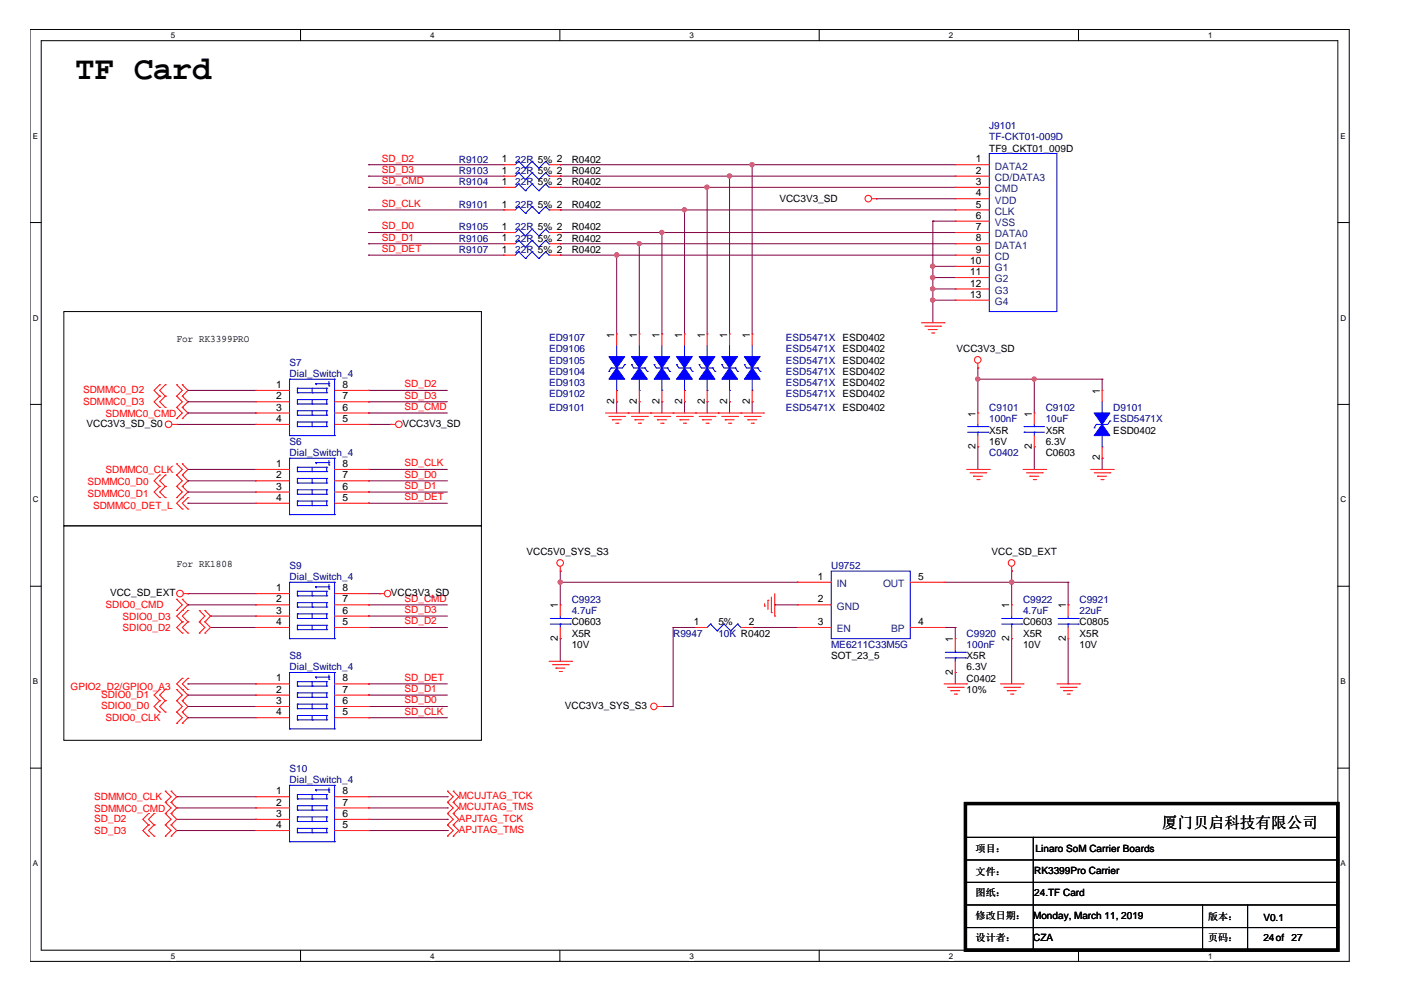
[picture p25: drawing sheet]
<svg xmlns="http://www.w3.org/2000/svg" width="297mm" height="210mm" viewBox="0 0 297 210" stroke-linecap="round" stroke-linejoin="round" font-family="sans-serif">
<defs><g id="words">
<text font-size="6.9" x="15.9" y="16.8">TF Card</text>
<text font-size="3.3" x="245.8" y="175.1">厦门贝启科技有限公司</text>
<g font-size="2.2">
<text x="106.2" y="34.3">1</text>
<text x="206.5" y="34.3">1</text>
<text x="106.2" y="36.8">1</text>
<text x="106.2" y="39.1">1</text>
<text x="206.5" y="36.8">2</text>
<text x="206.5" y="39.1">3</text>
<text x="206.5" y="41.5">4</text>
<text x="106.2" y="43.9">1</text>
<text x="206.5" y="43.9">5</text>
<text x="206.5" y="46.3">6</text>
<text x="106.2" y="48.7">1</text>
<text x="106.2" y="51.1">1</text>
<text x="106.2" y="53.5">1</text>
<text x="206.5" y="48.7">7</text>
<text x="206.5" y="51.1">8</text>
<text x="206.5" y="53.5">9</text>
<text x="205.3" y="55.9">10</text>
<text x="205.3" y="58.2">11</text>
<text x="205.3" y="60.6">12</text>
<text x="205.3" y="63">13</text>
<text x="130" y="71.4" transform="rotate(-90 130 71.4)">1</text>
<text x="134.7" y="71.4" transform="rotate(-90 134.7 71.4)">1</text>
<text x="139.5" y="71.4" transform="rotate(-90 139.5 71.4)">1</text>
<text x="144.3" y="71.4" transform="rotate(-90 144.3 71.4)">1</text>
<text x="149.1" y="71.4" transform="rotate(-90 149.1 71.4)">1</text>
<text x="153.8" y="71.4" transform="rotate(-90 153.8 71.4)">1</text>
<text x="158.6" y="71.4" transform="rotate(-90 158.6 71.4)">1</text>
<text x="58.4" y="82.1">1</text>
<text x="72.4" y="82.1">8</text>
<text x="232.7" y="83.4" transform="rotate(-90 232.7 83.4)">1</text>
<text x="58.4" y="84.5">2</text>
<text x="58.4" y="86.9">3</text>
<text x="58.4" y="89.3">4</text>
<text x="72.4" y="84.5">7</text>
<text x="72.4" y="86.9">6</text>
<text x="72.4" y="89.3">5</text>
<text x="130" y="85.5" transform="rotate(-90 130 85.5)">2</text>
<text x="134.7" y="85.5" transform="rotate(-90 134.7 85.5)">2</text>
<text x="139.5" y="85.5" transform="rotate(-90 139.5 85.5)">2</text>
<text x="144.3" y="85.5" transform="rotate(-90 144.3 85.5)">2</text>
<text x="149.1" y="85.5" transform="rotate(-90 149.1 85.5)">2</text>
<text x="153.8" y="85.5" transform="rotate(-90 153.8 85.5)">2</text>
<text x="158.6" y="85.5" transform="rotate(-90 158.6 85.5)">2</text>
<text x="206.4" y="88.2" transform="rotate(-90 206.4 88.2)">1</text>
<text x="218.3" y="88.2" transform="rotate(-90 218.3 88.2)">1</text>
<text x="206.4" y="95.1" transform="rotate(-90 206.4 95.1)">2</text>
<text x="218.3" y="95.1" transform="rotate(-90 218.3 95.1)">2</text>
<text x="58.4" y="98.8">1</text>
<text x="58.4" y="101.2">2</text>
<text x="72.4" y="98.8">8</text>
<text x="72.4" y="101.2">7</text>
<text x="232.7" y="97.4" transform="rotate(-90 232.7 97.4)">2</text>
<text x="58.4" y="103.6">3</text>
<text x="58.4" y="106">4</text>
<text x="72.4" y="103.6">6</text>
<text x="72.4" y="106">5</text>
<text x="58.4" y="125.1">1</text>
<text x="72.4" y="125.1">8</text>
<text x="173" y="122.7">1</text>
<text x="194.2" y="122.7">5</text>
<text x="58.4" y="127.5">2</text>
<text x="58.4" y="129.9">3</text>
<text x="72.4" y="127.5">7</text>
<text x="72.4" y="129.9">6</text>
<text x="118" y="128.7" transform="rotate(-90 118 128.7)">1</text>
<text x="173" y="127.5">2</text>
<text x="213.5" y="128.7" transform="rotate(-90 213.5 128.7)">1</text>
<text x="225.5" y="128.7" transform="rotate(-90 225.5 128.7)">1</text>
<text x="58.4" y="132.3">4</text>
<text x="72.4" y="132.3">5</text>
<text x="118" y="135.7" transform="rotate(-90 118 135.7)">2</text>
<text x="146.8" y="132.3">1</text>
<text x="158.4" y="132.3">2</text>
<text x="173" y="132.3">3</text>
<text x="194.2" y="132.3">4</text>
<text x="201.6" y="135.9" transform="rotate(-90 201.6 135.9)">1</text>
<text x="213.5" y="135.7" transform="rotate(-90 213.5 135.7)">2</text>
<text x="225.5" y="135.7" transform="rotate(-90 225.5 135.7)">2</text>
<text x="201.6" y="142.8" transform="rotate(-90 201.6 142.8)">2</text>
<text x="58.4" y="144.2">1</text>
<text x="58.4" y="146.6">2</text>
<text x="58.4" y="149">3</text>
<text x="72.4" y="144.2">8</text>
<text x="72.4" y="146.6">7</text>
<text x="72.4" y="149">6</text>
<text x="58.4" y="151.4">4</text>
<text x="72.4" y="151.4">5</text>
<text x="58.4" y="168.1">1</text>
<text x="58.4" y="170.4">2</text>
<text x="58.4" y="172.9">3</text>
<text x="72.4" y="168.1">8</text>
<text x="72.4" y="170.4">7</text>
<text x="72.4" y="172.9">6</text>
<text x="58.4" y="175.2">4</text>
<text x="72.4" y="175.2">5</text>
</g>
<g font-size="2.2" fill="#004080">
<text x="210.5" y="35.9">DATA2</text>
<text x="210.5" y="38.3">CD/DATA3</text>
<text x="210.5" y="40.7">CMD</text>
<text x="210.5" y="43.1">VDD</text>
<text x="210.5" y="45.4">CLK</text>
<text x="210.5" y="47.8">VSS</text>
<text x="210.5" y="50.2">DATA0</text>
<text x="210.5" y="52.6">DATA1</text>
<text x="210.5" y="55">CD</text>
<text x="210.5" y="57.4">G1</text>
<text x="210.5" y="59.7">G2</text>
<text x="210.5" y="62.2">G3</text>
<text x="210.5" y="64.5">G4</text>
<text x="177" y="124.2">IN</text>
<text x="186.8" y="124.2">OUT</text>
<text x="177" y="129">GND</text>
<text x="177" y="133.8">EN</text>
<text x="188.5" y="133.8">BP</text>
</g>
<g font-size="2.1" fill="#000080">
<text x="209.3" y="27.3">J9101</text>
<text x="209.3" y="29.6">TF-CKT01-009D</text>
<text x="97.1" y="34.4">R9102</text>
<text x="109" y="34.4">22R 5% 2</text>
<text x="97.1" y="36.8">R9103</text>
<text x="97.1" y="39.2">R9104</text>
<text x="109" y="36.8">22R 5% 2</text>
<text x="109" y="39.2">22R 5% 2</text>
<text x="97.1" y="44">R9101</text>
<text x="109" y="44">22R 5% 2</text>
<text x="97.1" y="48.7">R9105</text>
<text x="97.1" y="51.2">R9106</text>
<text x="97.1" y="53.5">R9107</text>
<text x="109" y="48.7">22R 5% 2</text>
<text x="109" y="51.2">22R 5% 2</text>
<text x="109" y="53.5">22R 5% 2</text>
<text x="61.3" y="77.4">S7</text>
<text x="116.2" y="74.6">ED9106</text>
<text x="116.2" y="72.2">ED9107</text>
<text x="116.2" y="76.9">ED9105</text>
<text x="166.3" y="74.6">ESD5471X ESD0402</text>
<text x="166.3" y="72.2">ESD5471X ESD0402</text>
<text x="166.3" y="76.9">ESD5471X ESD0402</text>
<text x="61.3" y="79.8">Dial_Switch_4</text>
<text x="116.2" y="81.7">ED9103</text>
<text x="116.2" y="79.3">ED9104</text>
<text x="166.3" y="81.7">ESD5471X ESD0402</text>
<text x="166.3" y="79.3">ESD5471X ESD0402</text>
<text x="116.2" y="87">ED9101</text>
<text x="116.2" y="84.1">ED9102</text>
<text x="166.3" y="87">ESD5471X ESD0402</text>
<text x="166.3" y="84.1">ESD5471X ESD0402</text>
<text x="209.3" y="87">C9101</text>
<text x="209.3" y="89.3">100nF</text>
<text x="221.2" y="87">C9102</text>
<text x="221.2" y="89.3">10uF</text>
<text x="235.5" y="87">D9101</text>
<text x="235.5" y="89.3">ESD5471X</text>
<text x="61.3" y="94.1">S6</text>
<text x="61.3" y="96.5">Dial_Switch_4</text>
<text x="209.3" y="96.5">C0402</text>
<text x="61.3" y="120.4">S9</text>
<text x="61.3" y="122.8">Dial_Switch_4</text>
<text x="175.9" y="120.4">U9752</text>
<text x="120.9" y="127.6">C9923</text>
<text x="120.9" y="129.9">4.7uF</text>
<text x="216.5" y="127.6">C9922</text>
<text x="216.5" y="129.9">4.7uF</text>
<text x="228.4" y="127.6">C9921</text>
<text x="228.4" y="129.9">22uF</text>
<text x="142.4" y="134.7">R9947</text>
<text x="152" y="134.7">10K R0402</text>
<text x="175.9" y="137.1">ME6211C33M5G</text>
<text x="204.5" y="134.7">C9920</text>
<text x="204.5" y="137.1">100nF</text>
<text x="61.3" y="139.5">S8</text>
<text x="61.3" y="141.9">Dial_Switch_4</text>
<text x="61.3" y="163.4">S10</text>
<text x="61.3" y="165.7">Dial_Switch_4</text>
</g>
<g font-size="2.1" fill="#f00">
<text x="80.8" y="34.2">SD_D2</text>
<text x="80.8" y="36.6">SD_D3</text>
<text x="80.8" y="39">SD_CMD</text>
<text x="80.8" y="43.7">SD_CLK</text>
<text x="80.8" y="48.5">SD_D0</text>
<text x="80.8" y="50.9">SD_D1</text>
<text x="80.8" y="53.3">SD_DET</text>
<text x="17.6" y="83.2">SDMMC0_D2</text>
<text x="85.6" y="81.9">SD_D2</text>
<text x="17.6" y="85.8">SDMMC0_D3</text>
<text x="22.3" y="88.2">SDMMC0_CMD</text>
<text x="85.6" y="86.7">SD_CMD</text>
<text x="85.6" y="84.3">SD_D3</text>
<text x="22.3" y="100.1">SDMMC0_CLK</text>
<text x="85.6" y="101.1">SD_D0</text>
<text x="85.6" y="98.7">SD_CLK</text>
<text x="18.5" y="105.1">SDMMC0_D1</text>
<text x="18.5" y="102.7">SDMMC0_D0</text>
<text x="19.7" y="107.7">SDMMC0_DET_L</text>
<text x="85.6" y="105.8">SD_DET</text>
<text x="85.6" y="103.4">SD_D1</text>
<text x="22.3" y="128.7">SDIO0_CMD</text>
<text x="25.9" y="131.1">SDIO0_D3</text>
<text x="85.6" y="129.7">SD_D3</text>
<text x="85.6" y="127.3">SD_CMD</text>
<text x="25.9" y="133.5">SDIO0_D2</text>
<text x="85.6" y="132.1">SD_D2</text>
<text x="14.9" y="145.9">GPIO2_D2/GPIO0_A3</text>
<text x="21.4" y="147.6">SDIO0_D1</text>
<text x="85.6" y="146.4">SD_D1</text>
<text x="85.6" y="148.8">SD_D0</text>
<text x="85.6" y="144">SD_DET</text>
<text x="21.4" y="150">SDIO0_D0</text>
<text x="22.3" y="152.6">SDIO0_CLK</text>
<text x="85.6" y="151.2">SD_CLK</text>
<text x="19.9" y="169.3">SDMMC0_CLK</text>
<text x="19.9" y="171.7">SDMMC0_CMD</text>
<text x="19.9" y="173.9">SD_D2</text>
<text x="97.1" y="169.1">MCUJTAG_TCK</text>
<text x="97.1" y="171.5">MCUJTAG_TMS</text>
<text x="97.1" y="173.9">APJTAG_TCK</text>
<text x="19.9" y="176.5">SD_D3</text>
<text x="97.1" y="176.2">APJTAG_TMS</text>
</g>
<g font-size="2.1">
<text x="120.9" y="34.4">R0402</text>
<text x="209.3" y="32.1">TF9_CKT01_009D</text>
<text x="120.9" y="36.8">R0402</text>
<text x="120.9" y="39.2">R0402</text>
<text x="120.9" y="44">R0402</text>
<text x="164.9" y="42.8">VCC3V3_SD</text>
<text x="120.9" y="48.7">R0402</text>
<text x="120.9" y="51.2">R0402</text>
<text x="120.9" y="53.5">R0402</text>
<text x="37.4" y="72.3">For RK3399PRO</text>
<text x="202.4" y="74.6">VCC3V3_SD</text>
<text x="18.3" y="90.3">VCC3V3_SD_S0</text>
<text x="85.1" y="90.3">VCC3V3_SD</text>
<text x="209.3" y="91.8">X5R</text>
<text x="209.3" y="94.1">16V</text>
<text x="221.2" y="91.8">X5R</text>
<text x="221.2" y="94.1">6.3V</text>
<text x="235.5" y="91.8">ESD0402</text>
<text x="221.2" y="96.5">C0603</text>
<text x="111.4" y="117.5">VCC5V0_SYS_S3</text>
<text x="209.8" y="117.5">VCC_SD_EXT</text>
<text x="37.4" y="120.1">For RK1808</text>
<text x="23.3" y="126.1">VCC_SD_EXT</text>
<text x="82.7" y="126.1">VCC3V3_SD</text>
<text x="120.9" y="132.3">C0603</text>
<text x="120.9" y="134.7">X5R</text>
<text x="120.9" y="137.1">10V</text>
<text x="152" y="132.3">5%</text>
<text x="216.5" y="132.3">C0603</text>
<text x="216.5" y="134.7">X5R</text>
<text x="216.5" y="137.1">10V</text>
<text x="228.4" y="132.3">C0805</text>
<text x="228.4" y="134.7">X5R</text>
<text x="228.4" y="137.1">10V</text>
<text x="175.9" y="139.5">SOT_23_5</text>
<text x="204.5" y="139.5">X5R</text>
<text x="204.5" y="141.9">6.3V</text>
<text x="204.5" y="144.2">C0402</text>
<text x="204.5" y="146.7">10%</text>
<text x="119.5" y="150">VCC3V3_SYS_S3</text>
<text x="206.4" y="185.1">文件：</text>
<text x="206.4" y="180.3">项目：</text>
<text x="218.8" y="184.8">RK3399Pro Carrier</text>
<text x="219.1" y="180.3">Linaro SoM Carrier Boards</text>
<text x="206.4" y="189.6">图纸：</text>
<text x="218.8" y="189.6">24.TF Card</text>
<text x="206.4" y="194.4">修改日期：</text>
<text x="218.6" y="194.4">Monday, March 11, 2019</text>
<text x="255.6" y="194.6">版本：</text>
<text x="267.3" y="194.9">V0.1</text>
<text x="206.4" y="199.2">设计者：</text>
<text x="218.6" y="199.2">CZA</text>
<text x="255.6" y="199.2">页码：</text>
<text x="267.3" y="199.2">24of</text>
<text x="273.3" y="199.2">27</text>
</g>
<g font-size="1.7">
<text x="36.2" y="8">5</text>
<text x="91" y="8">4</text>
<text x="145.9" y="8">3</text>
<text x="200.7" y="8">2</text>
<text x="255.6" y="8">1</text>
<text x="6.9" y="29.4">E</text>
<text x="283.6" y="29.4">E</text>
<text x="6.9" y="67.8">D</text>
<text x="283.6" y="67.8">D</text>
<text x="6.9" y="106.3">C</text>
<text x="283.6" y="106.3">C</text>
<text x="6.9" y="144.8">B</text>
<text x="283.6" y="144.8">B</text>
<text x="6.9" y="183.3">A</text>
<text x="283.6" y="183.3">A</text>
<text x="36.2" y="202.8">5</text>
<text x="91" y="202.8">4</text>
<text x="145.9" y="202.8">3</text>
<text x="200.7" y="202.8">2</text>
<text x="255.6" y="202.8">1</text>
</g>
</g></defs>
<path d="M6.3 6.2h279.2v197.2h-279.2zM8.7 8.6h274.3v192.5h-274.3z" fill="none" stroke="#000" stroke-width=".21"/>
<g fill="#fff">
<path d="M36.2 6.5h.9v1.9h-.9z"/>
<path d="M36.2 201.3h.9v1.9h-.9z"/>
</g>
<path d="M63.6 6.2v2.4M63.6 201.1v2.3" fill="none" stroke="#000" stroke-width=".21"/>
<g fill="#fff">
<path d="M91 6.5h.9v1.9h-.9z"/>
<path d="M91 201.3h.9v1.9h-.9z"/>
</g>
<path d="M118.4 6.2v2.4M118.4 201.1v2.3" fill="none" stroke="#000" stroke-width=".21"/>
<g fill="#fff">
<path d="M145.9 6.5h.9v1.9h-.9z"/>
<path d="M145.9 201.3h.9v1.9h-.9z"/>
</g>
<path d="M173.3 6.2v2.4M173.3 201.1v2.3" fill="none" stroke="#000" stroke-width=".21"/>
<g fill="#fff">
<path d="M200.7 6.5h1v1.9h-1z"/>
<path d="M200.7 201.3h1v1.9h-1z"/>
</g>
<path d="M228.2 6.2v2.4M228.2 201.1v2.3" fill="none" stroke="#000" stroke-width=".21"/>
<g fill="#fff">
<path d="M255.6 6.5h.9v1.9h-.9z"/>
<path d="M255.6 201.3h.9v1.9h-.9z"/>
<path d="M6.9 27.8h1.2v1.9h-1.2z"/>
<path d="M283.6 27.8h1.2v1.9h-1.2z"/>
<path d="M6.9 66.3h1.3v1.9h-1.3z"/>
<path d="M283.6 66.3h1.3v1.9h-1.3z"/>
</g>
<path d="M6.3 47.1h2.4M283 47.1h2.4" fill="none" stroke="#000" stroke-width=".21"/>
<g fill="#fff">
<path d="M6.9 104.8h1.3v1.9h-1.3z"/>
<path d="M283.6 104.8h1.3v1.9h-1.3z"/>
</g>
<path d="M6.3 85.6h2.4M283 85.6h2.4" fill="none" stroke="#000" stroke-width=".21"/>
<g fill="#fff">
<path d="M6.9 143.3h1.2v1.9h-1.2z"/>
<path d="M283.6 143.3h1.2v1.9h-1.2z"/>
</g>
<path d="M6.3 124.1h2.4M283 124.1h2.4" fill="none" stroke="#000" stroke-width=".21"/>
<g fill="#fff">
<path d="M6.9 181.8h1.2v1.9h-1.2z"/>
<path d="M283.6 181.8h1.2v1.9h-1.2z"/>
</g>
<g fill="none" stroke="#000" stroke-width=".21">
<path d="M13.5 65.9h88.4v45.4h-88.4zM13.5 111.3h88.4v45.3h-88.4zM6.3 162.5h2.4M204.3 177.2h78.7M218.6 177.2v23.9M283 177.2h.1M283 162.5h2.4M204.3 186.7h78.7M204.3 191.5h78.7M204.3 196.3h78.7M204.3 182h78.7M254.4 191.5v9.6"/>
<path d="M263.9 191.5v9.6M283 186.7h.1M283 191.5h.1M283 196.3h.1M283 182h.1M218.6 201.1h.1M254.4 201.1h.1M263.9 201.1h.1"/>
</g>
<g fill="none" stroke="#800040" stroke-width=".21">
<path d="M78 34.9h.1M78 37.3h.1M78 39.6h.1M78 34.9h28.6M78 37.3h28.6M78 39.6h28.6M118.5 34.9h.1M118.5 37.3h.1M118.5 39.6h.1M118.5 34.9h83.6M118.5 37.3h83.6M118.5 39.6h83.6"/>
<path d="M149.6 39.6h.1M149.6 39.6v31.1M154.3 37.3h.1M154.3 37.3v33.4M159.1 34.9h.1M159.1 34.9v35.8M78 44.4h.1M78 49.2h.1M78 51.6h.1M78 54h.1M78 54h28.6M78 44.4h28.6"/>
<path d="M78 49.2h28.6M78 51.6h28.6M118.5 44.4h.1M118.5 49.2h.1M118.5 51.6h.1M118.5 54h.1M118.5 54h83.6M118.5 44.4h83.6M118.5 49.2h83.6M118.5 51.6h83.6M130.5 54h.1M130.5 54v16.7"/>
<path d="M135.3 51.6h.1M135.3 51.6v19.1M140 49.2h.1M140 49.2v21.5M144.8 44.4h.1M144.8 44.4v26.3M185.4 42.1h.1M185.4 42.1h16.7M197.4 46.8h.1M197.4 56.4h.1M197.4 58.7h.1M197.4 46.8h4.7"/>
<path d="M197.4 46.8v21.5M197.4 58.7h4.7M197.4 56.4h4.7M197.4 61.1h.1M197.4 63.5h.1M197.4 61.1h4.7M197.4 63.5h4.7M206.9 77.9h.1M206.9 77.9v9.5M37.4 89.8h16.7M39.8 99.3h.1M39.8 82.6h.1"/>
<path d="M39.8 85h.1M39.8 87.4h.1M39.8 99.3h14.3M39.8 82.6h14.3M39.8 85h14.3M39.8 87.4h14.3M54.1 89.8h.1M78 99.3h.1M78 87.4h.1M78 85h.1M78 82.6h.1M78 99.3h16.7"/>
<path d="M78 82.6h16.7M78 85h16.7M78 87.4h16.7M78 89.8h4.7M82.7 89.8h.1M130.5 85h.1M130.5 85v2.4M135.3 85h.1M135.3 85v2.4M140 85h.1M140 85v2.4M144.8 85h.1"/>
<path d="M144.8 85v2.4M149.6 85h.1M149.6 85v2.4M154.3 85h.1M154.3 85v2.4M159.1 85h.1M159.1 85v2.4M206.9 80.2h.1M206.9 94.5h.1M206.9 94.5v4.8M206.9 80.2h26.3M218.8 80.2h.1"/>
<path d="M218.8 94.5h.1M218.8 80.2v7.2M218.8 94.5v4.8M233.2 80.2h.1M233.2 97h.1M233.2 80.2v2.4M233.2 97v2.3M39.8 101.7h.1M39.8 104.1h.1M39.8 106.5h.1M39.8 101.7h14.3M39.8 104.1h14.3"/>
<path d="M39.8 106.5h14.3M78 106.5h.1M78 104.1h.1M78 101.7h.1M78 101.7h16.7M78 104.1h16.7M78 106.5h16.7M39.8 125.6h.1M39.8 128h.1M39.8 125.6h14.3M39.8 128h14.3M44.5 130.4h.1"/>
<path d="M44.5 132.8h.1M44.5 130.4h9.6M44.5 132.8h9.6M78 132.8h.1M78 130.4h.1M78 128h.1M78 125.6h2.3M78 128h16.7M78 130.4h16.7M78 132.8h16.7M80.3 125.6h.1M118.5 123.2h.1"/>
<path d="M118.5 135.1h.1M118.5 120.8h.1M118.5 123.2h50.2M118.5 120.8v7.2M118.5 135.1v4.8M142.4 132.8h.1M142.4 132.8h4.8M142.4 132.8v16.7h-2.4M159.1 132.8h.1M159.1 132.8h9.6M163.9 128h.1M163.9 128h4.8"/>
<path d="M168.7 123.2h.1M199.7 132.8h.1M199.7 132.8h2.4M199.7 123.2h26.3M202.1 132.8h.1M202.1 132.8v2.3M214 135.1h.1M214 123.2h.1M214 120.8h.1M214 120.8v7.2M214 135.1v9.6M226 128h.1"/>
<path d="M226 123.2h.1M226 123.2v4.8M226 135.1v9.6M39.8 144.7h.1M39.8 147.1h.1M39.8 149.5h.1M39.8 151.9h.1M39.8 144.7h14.3M39.8 147.1h14.3M39.8 149.5h14.3M39.8 151.9h14.3M78 147.1h.1"/>
<path d="M78 149.5h.1M78 144.7h.1M78 151.9h.1M78 144.7h16.7M78 147.1h16.7M78 149.5h16.7M78 151.9h16.7M140 149.5h.1M202.1 142.3h.1M202.1 142.3v2.4M226 144.7h.1M37.4 168.6h.1"/>
<path d="M37.4 171h.1M37.4 175.7h.1M37.4 168.6h16.7M37.4 171h16.7M37.4 173.4h16.7M37.4 175.7h16.7M54.1 173.4h.1M78 168.6h16.7M78 171h16.7M78 173.4h16.7M78 175.7h16.7M94.7 168.6h.1"/>
<path d="M94.7 171h.1M94.7 173.4h.1M94.7 175.7h.1"/>
</g>
<g fill="#f0f" stroke="#f0f" stroke-width=".21">
<circle cx="197.3" cy="58.7" r=".47"/>
<circle cx="197.3" cy="56.3" r=".46"/>
<circle cx="197.3" cy="63.5" r=".46"/>
<circle cx="197.3" cy="61.1" r=".46"/>
<circle cx="130.5" cy="53.9" r=".47"/>
<circle cx="144.8" cy="44.4" r=".45"/>
<circle cx="140" cy="49.2" r=".45"/>
<circle cx="135.2" cy="51.5" r=".45"/>
<circle cx="218.8" cy="80.2" r=".45"/>
<circle cx="206.9" cy="80.2" r=".45"/>
<circle cx="159.1" cy="34.8" r=".46"/>
<circle cx="154.4" cy="37.2" r=".46"/>
<circle cx="149.6" cy="39.6" r=".46"/>
<circle cx="214" cy="123.2" r=".46"/>
<circle cx="118.5" cy="123.2" r=".46"/>
</g>
<g fill="none" stroke="#f00" stroke-width=".21">
<path d="M106.6 37.3h.1M106.6 39.6h.1M106.6 34.9h.1M106.6 37.3h2.4M106.6 39.6h2.4M106.6 34.9h2.4M116.2 37.3h2.3M116.2 39.6h2.3M116.2 34.9h2.3M118.5 37.3h.1M118.5 39.6h.1M118.5 34.9h.1"/>
<path d="M202.1 37.3h.1M202.1 39.6h.1M202.1 34.9h.1M202.1 37.3h7.2M202.1 39.6h7.2M202.1 34.9h7.2M106.6 49.2h.1M106.6 51.6h.1M106.6 54h.1M106.6 44.4h.1M106.6 44.4h2.4M106.6 49.2h2.4"/>
<path d="M106.6 51.6h2.4M106.6 54h2.4M116.2 44.4h2.3M116.2 49.2h2.3M116.2 51.6h2.3M116.2 54h2.3M118.5 49.2h.1M118.5 51.6h.1M118.5 54h.1M118.5 44.4h.1M184.4 42.1h1M185.4 42.1h.1"/>
<path d="M202.1 42.1h.1M202.1 44.4h.1M202.1 46.8h.1M202.1 49.2h.1M202.1 51.6h.1M202.1 54h.1M202.1 56.4h.1M202.1 58.7h.1M202.1 42.1h7.2M202.1 44.4h7.2M202.1 46.8h7.2M202.1 49.2h7.2"/>
<path d="M202.1 51.6h7.2M202.1 54h7.2M202.1 56.4h7.2M202.1 58.7h7.2M130.5 70.7h.1M130.5 70.7v2.4M135.3 70.7h.1M135.3 70.7v2.4M140 70.7h.1M140 70.7v2.4M144.8 70.7h.1M144.8 70.7v2.4"/>
<path d="M149.6 70.7h.1M149.6 70.7v2.4M154.3 70.7h.1M154.3 70.7v2.4M159.1 70.7h.1M159.1 70.7v2.4M194.9 68.3h4.8M195.7 69h3.3M196.4 69.7h.1M196.4 69.7h1.9M197.1 70.5h.5M197.6 70.5h.1"/>
<path d="M199 69h.1M199.7 68.3h.1M202.1 61.1h.1M202.1 63.5h.1M202.1 61.1h7.2M202.1 63.5h7.2M206.9 77.9h.1M206.9 76.9v1M33.8 81.4h.1M33.8 83.8h.1M33.8 86.2h.1M33.8 81.4l-1.2 1.2 1.2 1.2"/>
<path d="M33.8 83.8l-1.2 1.2 1.2 1.2M35 81.4h.1M35 83.8h.1M35 86.2h.1M35 81.4l-1.2 1.2 1.2 1.2M35 83.8l-1.2 1.2 1.2 1.2M36.4 89.8h1M37.4 89.8h.1M37.4 86.2h.1M37.4 88.6h.1M37.4 98.1h.1M37.4 81.4h.1"/>
<path d="M37.4 83.8h.1M37.4 86.2l1.2 1.2-1.2 1.2M37.4 98.1l1.2 1.2-1.2 1.2M37.4 81.4l1.2 1.2-1.2 1.2M37.4 83.8l1.2 1.2-1.2 1.2M38.6 88.6h.1M38.6 86.2h.1M38.6 98.1h.1M38.6 83.8h.1M38.6 81.4h.1M38.6 86.2l1.2 1.2-1.2 1.2M38.6 98.1l1.2 1.2-1.2 1.2"/>
<path d="M38.6 81.4l1.2 1.2-1.2 1.2M38.6 83.8l1.2 1.2-1.2 1.2M54.1 99.3h.1M54.1 82.6h.1M54.1 85h.1M54.1 87.4h.1M54.1 89.8h.1M54.1 87.4h7.2M54.1 99.3h7.2M54.1 89.8h7.2M54.1 82.6h7.2M54.1 85h7.2"/>
<path d="M70.8 87.4h7.2M70.8 99.3h7.2M70.8 89.8h7.2M70.8 82.6h7.2M70.8 85h7.2M78 99.3h.1M78 82.6h.1M78 85h.1M78 87.4h.1M78 89.8h.1M82.7 89.8h.1M82.7 89.8h1"/>
<path d="M128.1 87.4h33.4M128.8 88.1h3.4M129.5 88.8h.1M129.5 88.8h1.9M130.3 89.5h.4M130.5 85h.1M130.5 82.6v2.4M130.7 89.5h.1M132.2 88.1h.1M132.9 87.4h.1M133.6 88.1h3.3M134.3 88.8h.1"/>
<path d="M134.3 88.8h1.9M135 89.5h.5M135.3 85h.1M135.3 82.6v2.4M135.5 89.5h.1M136.9 88.1h.1M137.7 87.4h.1M138.4 88.1h3.3M139.1 88.8h.1M139.1 88.8h1.9M139.8 89.5h.5M140 85h.1"/>
<path d="M140 82.6v2.4M140.3 89.5h.1M141.7 88.1h.1M142.4 87.4h.1M143.1 88.1h3.4M143.8 88.8h.1M143.8 88.8h2M144.6 89.5h.4M144.8 85h.1M144.8 82.6v2.4M145 89.5h.1M146.5 88.1h.1"/>
<path d="M147.2 87.4h.1M147.9 88.1h3.4M148.6 88.8h.1M148.6 88.8h1.9M149.4 89.5h.4M149.6 85h.1M149.6 82.6v2.4M149.8 89.5h.1M151.3 88.1h.1M152 87.4h.1M152.7 88.1h3.3M153.4 88.8h.1"/>
<path d="M153.4 88.8h1.9M154.1 89.5h.5M154.3 85h.1M154.3 82.6v2.4M154.6 89.5h.1M156 88.1h.1M156.8 87.4h.1M157.5 88.1h3.3M158.2 88.8h.1M158.2 88.8h1.9M158.9 89.5h.5M159.1 85h.1"/>
<path d="M159.1 82.6v2.4M159.4 89.5h.1M160.8 88.1h.1M161.5 87.4h.1M204.5 99.3h4.8M206.9 87.4h.1M206.9 94.5h.1M206.9 87.4v2.4M206.9 92.2v2.3M209.3 99.3h.1M216.5 99.3h4.7M218.8 87.4h.1"/>
<path d="M218.8 94.5h.1M218.8 87.4v2.4M218.8 92.2v2.3M221.2 99.3h.1M230.8 99.3h4.7M233.2 82.6h.1M233.2 97h.1M233.2 82.6v2.4M233.2 94.5v2.5M235.5 99.3h.1M33.8 102.9h.1M33.8 105.3h.1"/>
<path d="M33.8 100.5h.1M33.8 102.9l-1.2 1.2 1.2 1.2M33.8 100.5l-1.2 1.2 1.2 1.2M35 102.9h.1M35 105.3h.1M35 100.5h.1M35 102.9l-1.2 1.2 1.2 1.2M35 100.5l-1.2 1.2 1.2 1.2M37.4 100.5h.1M37.4 102.9h.1M37.4 105.3h.1M37.4 102.9l1.2 1.2-1.2 1.2"/>
<path d="M37.4 100.5l1.2 1.2-1.2 1.2M38.6 100.5h.1M38.6 107.7h.1M38.6 105.3h.1M38.6 102.9h.1M38.6 102.9l1.2 1.2-2.4 2.4 1.2 1.2M38.6 100.5l1.2 1.2-1.2 1.2M39.8 107.7h.1M39.8 105.3h.1M39.8 105.3l-1.2 1.2 1.2 1.2M54.1 101.7h.1M54.1 104.1h.1"/>
<path d="M54.1 106.5h.1M54.1 101.7h7.2M54.1 104.1h7.2M54.1 106.5h7.2M70.8 101.7h7.2M70.8 104.1h7.2M70.8 106.5h7.2M78 101.7h.1M78 104.1h.1M78 106.5h.1M118.5 119.9v.9M205.2 100h3.4"/>
<path d="M206 100.8h.1M206 100.8h1.9M206.7 101.5h.4M207.1 101.5h.1M208.6 100h.1M214 119.9v.9M217.2 100h3.3M217.9 100.8h.1M217.9 100.8h1.9M218.6 101.5h.5M219.1 101.5h.1M220.5 100h.1"/>
<path d="M231.5 100h3.3M232.2 100.8h.1M232.2 100.8h1.9M232.9 101.5h.5M233.4 101.5h.1M234.8 100h.1M37.4 126.8h.1M37.4 129.2h.1M37.4 126.8l1.2 1.2-1.2 1.2M38.6 129.2h.1M38.6 126.8h.1M38.6 131.6h.1"/>
<path d="M38.6 134h.1M38.6 126.8l1.2 1.2-2.4 2.4 1.2 1.2M38.6 131.6l-1.2 1.2 1.2 1.2M38.8 125.6h1M39.8 125.6h.1M39.8 131.6h.1M39.8 134h.1M39.8 129.2h.1M39.8 131.6l-1.2 1.2 1.2 1.2M39.8 129.2l-1.2 1.2 1.2 1.2M42.2 131.6h.1M42.2 134h.1"/>
<path d="M42.2 129.2h.1M42.2 131.6l1.1 1.2-1.1 1.2M42.2 129.2l1.1 1.2-1.1 1.2M43.3 134h.1M43.3 131.6h.1M43.3 129.2h.1M43.3 131.6l1.2 1.2-1.2 1.2M43.3 129.2l1.2 1.2-1.2 1.2M54.1 125.6h.1M54.1 128h.1M54.1 130.4h.1M54.1 132.8h.1"/>
<path d="M54.1 125.6h7.2M54.1 128h7.2M54.1 130.4h7.2M54.1 132.8h7.2M70.8 125.6h7.2M70.8 128h7.2M70.8 130.4h7.2M70.8 132.8h7.2M78 125.6h.1M78 128h.1M78 130.4h.1M78 132.8h.1"/>
<path d="M80.3 125.6h.1M80.3 125.6h1M116.2 139.9h4.7M118.5 120.8h.1M118.5 128h.1M118.5 135.1h.1M118.5 128v2.4M118.5 132.8v2.3M120.9 139.9h.1M147.2 132.8h.1M147.2 132.8h2.4M156.8 132.8h2.3"/>
<path d="M159.1 132.8h.1M161.8 128.2h.1M161.8 127.7v.5M162.5 127h.1M162.5 127v2M163.2 129.6h.1M163.2 126.3v3.3M163.9 130.4h.1M163.9 125.6v4.8M168.7 123.2h.1M168.7 128h.1M168.7 132.8h.1"/>
<path d="M168.7 128h7.2M168.7 132.8h7.2M168.7 123.2h7.2M192.6 132.8h7.1M192.6 123.2h7.1M199.7 132.8h.1M199.7 123.2h.1M202.1 135.1h.1M202.1 135.1v2.5M202.1 139.9v2.4M214 120.8h.1M214 128h.1"/>
<path d="M214 135.1h.1M214 128v2.4M214 132.8v2.3M226 128h.1M226 135.1h.1M226 128v2.4M226 132.8v2.3M33.8 145.9h.1M33.8 148.3h.1M33.8 150.7h.1M33.8 145.9l-1.2 1.2 1.2 1.2M33.8 148.3l-1.2 1.2 1.2 1.2"/>
<path d="M35 145.9h.1M35 148.3h.1M35 150.7h.1M35 145.9l-1.2 1.2 1.2 1.2M35 148.3l-1.2 1.2 1.2 1.2M37.4 145.9h.1M37.4 148.3h.1M37.4 150.7h.1M37.4 153h.1M37.4 145.9l1.2 1.2-1.2 1.2M37.4 150.7l1.2 1.2-1.2 1.1M37.4 148.3l1.2 1.2-1.2 1.2"/>
<path d="M38.6 148.3h.1M38.6 145.9h.1M38.6 153h.1M38.6 150.7h.1M38.6 143.5h.1M38.6 143.5l-1.2 1.2 2.4 2.4-1.2 1.2M38.6 150.7l1.2 1.2-1.2 1.1M38.6 148.3l1.2 1.2-1.2 1.2M39.8 145.9h.1M39.8 143.5h.1M39.8 143.5l-1.2 1.2 1.2 1.2M54.1 144.7h.1"/>
<path d="M54.1 147.1h.1M54.1 149.5h.1M54.1 151.9h.1M54.1 144.7h7.2M54.1 149.5h7.2M54.1 147.1h7.2M54.1 151.9h7.2M70.8 144.7h7.2M70.8 149.5h7.2M70.8 147.1h7.2M70.8 151.9h7.2M78 144.7h.1"/>
<path d="M78 147.1h.1M78 149.5h.1M78 151.9h.1M116.9 140.6h3.3M117.6 141.4h.1M117.6 141.4h1.9M118.3 142.1h.5M118.8 142.1h.1M120.2 140.6h.1M139.1 149.5h.9M140 149.5h.1M199.7 144.7h4.8"/>
<path d="M200.4 145.4h3.4M201.2 146.1h.1M201.2 146.1h1.9M201.9 146.9h.5M202.1 142.3h.1M202.4 146.9h.1M203.8 145.4h.1M204.5 144.7h.1M211.7 144.7h4.8M212.4 145.4h3.3M213.1 146.1h.1M213.1 146.1h1.9"/>
<path d="M213.8 146.9h.5M214.3 146.9h.1M215.7 145.4h.1M216.5 144.7h.1M223.6 144.7h4.8M224.3 145.4h3.4M225 146.1h.1M225 146.1h1.9M225.8 146.9h.4M226.2 146.9h.1M227.7 145.4h.1M228.4 144.7h.1"/>
<path d="M31.4 174.6h.1M31.4 176.9h.1M31.4 172.1h.1M31.4 174.6l-1.2 1.1 1.2 1.2M31.4 172.1l-1.2 1.3 1.2 1.2M32.6 174.6h.1M32.6 176.9h.1M32.6 172.1h.1M32.6 174.6l-1.2 1.1 1.2 1.2M32.6 172.1l-1.2 1.3 1.2 1.2M35 167.4h.1M35 169.8h.1"/>
<path d="M35 172.1h.1M35 174.6h.1M35 176.9h.1M35 167.4l1.2 1.2-1.2 1.2M35 169.8l1.2 1.2-1.2 1.1M35 174.6l1.2 1.1-1.2 1.2M35 172.1l1.2 1.3-1.2 1.2M36.2 169.8h.1M36.2 167.4h.1M36.2 172.1h.1M36.2 176.9h.1M36.2 174.6h.1"/>
<path d="M36.2 167.4l1.2 1.2-1.2 1.2M36.2 169.8l1.2 1.2-1.2 1.1M36.2 174.6l1.2 1.1-1.2 1.2M36.2 172.1l1.2 1.3-1.2 1.2M54.1 168.6h.1M54.1 171h.1M54.1 173.4h.1M54.1 175.7h.1M54.1 168.6h7.2M54.1 171h7.2M54.1 173.4h7.2M54.1 175.7h7.2"/>
<path d="M70.8 168.6h7.2M70.8 171h7.2M70.8 173.4h7.2M70.8 175.7h7.2M78 168.6h.1M78 171h.1M78 173.4h.1M78 175.7h.1M94.7 169.8h.1M94.7 167.4h.1M94.7 172.1h.1M94.7 174.6h.1"/>
<path d="M94.7 176.9h.1M94.7 167.4l1.2 1.2-1.2 1.2M94.7 169.8l1.2 1.2-1.2 1.1M94.7 172.1l1.2 1.3-1.2 1.2M94.7 174.6l1.2 1.1-1.2 1.2M95.9 169.8h.1M95.9 167.4h.1M95.9 172.1h.1M95.9 174.6h.1M95.9 176.9h.1M95.9 167.4l1.2 1.2-1.2 1.2M95.9 169.8l1.2 1.2-1.2 1.1"/>
<path d="M95.9 172.1l1.2 1.3-1.2 1.2M95.9 174.6l1.2 1.1-1.2 1.2"/>
<circle cx="183.7" cy="42" r=".7"/>
<circle cx="206.9" cy="76.1" r=".7"/>
<circle cx="35.7" cy="89.8" r=".7"/>
<circle cx="84.4" cy="89.8" r=".7"/>
<circle cx="118.5" cy="119.1" r=".7"/>
<circle cx="214" cy="119.1" r=".7"/>
<circle cx="38.1" cy="125.6" r=".7"/>
<circle cx="82" cy="125.6" r=".68"/>
<circle cx="138.3" cy="149.5" r=".68"/>
</g>
<path d="M204.3 170h78.7v31.1h-78.7z" fill="none" stroke="#000" stroke-width=".68"/>
<g fill="none" stroke="#00f" stroke-width=".21">
<path d="M109.7 36.5h.1M109.7 38.9h.1M109.7 34.1h.1M109.7 36.5l-.7 .8M109.7 36.5l1.5 1.5M109.7 38.9l-.7 .7M109.7 38.9l1.5 1.5M109.7 34.1l-.7 .8M109.7 34.1l1.5 1.5M111.2 38h.1M111.2 35.6h.1M112.6 36.5h.1"/>
<path d="M112.6 38.9h.1M112.6 34.1h.1M112.6 36.5l-1.4 1.5M112.6 36.5l1.4 1.5M112.6 38.9l-1.4 1.5M112.6 38.9l1.4 1.5M112.6 34.1l-1.4 1.5M112.6 34.1l1.4 1.5M114 38h.1M114 35.6h.1M115.4 36.5h.1M115.4 38.9h.1"/>
<path d="M115.4 34.1h.1M115.4 36.5l-1.4 1.5M115.4 36.5l.8 .8M115.4 38.9l-1.4 1.5M115.4 38.9l.8 .7M115.4 34.1l-1.4 1.5M115.4 34.1l.8 .8M116.2 37.3h.1M116.2 39.6h.1M116.2 34.9h.1M209.3 32.5h14.3v33.4h-14.3zM109.7 48.5h.1"/>
<path d="M109.7 50.9h.1M109.7 53.3h.1M109.7 43.7h.1M109.7 48.5l-.7 .7M109.7 48.5l1.5 1.4M109.7 50.9l-.7 .7M109.7 50.9l1.5 1.4M109.7 53.3l-.7 .7M109.7 53.3l1.5 1.4M109.7 43.7l-.7 .7M109.7 43.7l1.5 1.4M111.2 49.9h.1"/>
<path d="M111.2 52.3h.1M111.2 40.4h.1M111.2 54.7h.1M111.2 45.1h.1M112.6 48.5h.1M112.6 50.9h.1M112.6 53.3h.1M112.6 43.7h.1M112.6 48.5l-1.4 1.4M112.6 48.5l1.4 1.4M112.6 50.9l-1.4 1.4M112.6 50.9l1.4 1.4"/>
<path d="M112.6 53.3l-1.4 1.4M112.6 53.3l1.4 1.4M112.6 43.7l-1.4 1.4M112.6 43.7l1.4 1.4M114 49.9h.1M114 52.3h.1M114 40.4h.1M114 54.7h.1M114 45.1h.1M115.4 48.5h.1M115.4 50.9h.1M115.4 53.3h.1"/>
<path d="M115.4 43.7h.1M115.4 48.5l-1.4 1.4M115.4 48.5l.8 .7M115.4 50.9l-1.4 1.4M115.4 50.9l.8 .7M115.4 53.3l-1.4 1.4M115.4 53.3l.8 .7M115.4 43.7l-1.4 1.4M115.4 43.7l.8 .7M116.2 49.2h.1M116.2 51.6h.1M116.2 54h.1"/>
<path d="M116.2 44.4h.1M128.8 78.6h.1M129.3 77.9h.1M129.3 77.9l-.5 .7M130.5 75.5h.1M130.5 73.1v2.4M132.2 77.1h.1M132.2 77.1l-.5 .8h-2.4M133.6 77.1h.1M133.6 77.1l.5 .8h2.3M135.3 75.5h.1M135.3 73.1v2.4"/>
<path d="M136.4 77.9h.1M136.4 77.9l.5 .7M136.9 78.6h.1M138.4 77.1h.1M138.4 77.1l.5 .8h2.3M140 75.5h.1M140 73.1v2.4M141.2 77.9h.1M141.2 77.9l.5 .7M141.7 78.6h.1M143.1 77.1h.1M143.1 77.1l.5 .8h2.4"/>
<path d="M144.8 75.5h.1M144.8 73.1v2.4M146 77.9h.1M146 77.9l.5 .7M146.5 78.6h.1M147.9 77.1h.1M147.9 77.1l.5 .8h2.4M149.6 75.5h.1M149.6 73.1v2.4M150.8 77.9h.1M150.8 77.9l.5 .7M151.3 78.6h.1"/>
<path d="M152.7 77.1h.1M152.7 77.1l.5 .8h2.4M154.3 75.5h.1M154.3 73.1v2.4M155.6 77.9h.1M155.6 77.9l.4 .7M156 78.6h.1M157.5 77.1h.1M157.5 77.1l.4 .8h2.4M159.1 75.5h.1M159.1 73.1v2.4M160.3 77.9h.1"/>
<path d="M160.3 77.9l.5 .7M160.8 78.6h.1M61.3 97h.1M61.3 92.2h.1M61.3 80.2h.1M61.3 80.2v12M61.3 97v11.9M61.3 97h9.5M61.3 92.2h9.5M61.3 80.2h9.5M62.9 99.8h.1M62.9 98.9h.1"/>
<path d="M62.9 83.1h.1M62.9 82.1h.1M62.9 85.5h.1M62.9 84.6h.1M62.9 87.9h.1M62.9 86.9h.1M62.9 90.3h.1M62.9 89.3h.1M62.9 82.1v1M62.9 84.6v.9M62.9 86.9v1M62.9 89.3v1"/>
<path d="M62.9 98.9v.9M62.9 98.9h6.2M62.9 99.8h6.2M62.9 90.3h6.2M62.9 82.1h6.2M62.9 83.1h6.2M62.9 84.6h6.2M62.9 85.5h6.2M62.9 86.9h6.2M62.9 87.9h6.2M62.9 89.3h6.2M66 99.8h.1"/>
<path d="M66 83.1h.1M66 85.5h.1M66 87.9h.1M66 90.3h.1M66 82.1v1M66 84.6v.9M66 86.9v1M66 89.3v1M66 98.9v.9M66.8 97.9h.1M66.8 81.2h.1M66.8 97.9l.2 .2"/>
<path d="M66.8 97.9h2.8M66.8 81.2l.2 .2M66.8 81.2h2.8M69.1 98.9h.1M69.1 99.8h.1M69.1 82.1h.1M69.1 83.1h.1M69.1 84.6h.1M69.1 85.5h.1M69.1 86.9h.1M69.1 87.9h.1M69.1 89.3h.1"/>
<path d="M69.1 90.3h.1M69.1 82.1v1M69.1 84.6v.9M69.1 86.9v1M69.1 89.3v1M69.1 98.9v.9M69.6 97.9h.1M69.6 98.4h.1M69.6 81.2h.1M69.6 81.7h.1M69.6 80.7v1M69.6 97.4v1"/>
<path d="M70.8 97h.1M70.8 92.2h.1M70.8 80.2h.1M70.8 80.2v12M70.8 97v11.9M130.5 82.6h.1M130.5 80.2v2.4M135.3 82.6h.1M135.3 80.2v2.4M140 82.6h.1M140 80.2v2.4M144.8 82.6h.1"/>
<path d="M144.8 80.2v2.4M149.6 82.6h.1M149.6 80.2v2.4M154.3 82.6h.1M154.3 80.2v2.4M159.1 82.6h.1M159.1 80.2v2.4M204.7 91.5h4.3M204.7 90.3h4.3M206.9 90.3h.1M206.9 91.5h.1M206.9 89.8v.5"/>
<path d="M206.9 91.5v.7M209 91.5h.1M209 90.3h.1M216.7 91.5h.1M216.7 90.3h.1M216.7 91.5h4.3M216.7 90.3h4.3M218.8 90.3h.1M218.8 91.5h.1M218.8 89.8v.5M218.8 91.5v.7M231.5 90.5h.1"/>
<path d="M231.9 89.8h.1M231.9 89.8l-.4 .7M233.2 87.4h.1M233.2 94.5h.1M233.2 85v2.4M233.2 92.2v2.3M234.8 89.1h.1M234.8 89.1l-.4 .7h-2.5M61.3 108.9h.1M61.3 108.9h9.5M62.9 102.2h.1M62.9 101.2h.1"/>
<path d="M62.9 104.6h.1M62.9 103.6h.1M62.9 107h.1M62.9 106h.1M62.9 101.2v1M62.9 103.6v1M62.9 106v1M62.9 101.2h6.2M62.9 102.2h6.2M62.9 103.6h6.2M62.9 104.6h6.2M62.9 106h6.2"/>
<path d="M62.9 107h6.2M66 102.2h.1M66 104.6h.1M66 107h.1M66 101.2v1M66 103.6v1M66 106v1M69.1 101.2h.1M69.1 102.2h.1M69.1 103.6h.1M69.1 104.6h.1M69.1 106h.1"/>
<path d="M69.1 107h.1M69.1 101.2v1M69.1 103.6v1M69.1 106v1M70.8 108.9h.1M61.3 135.1h.1M61.3 123.2h.1M61.3 123.2v11.9M61.3 135.1h9.5M61.3 123.2h9.5M62.9 126.1h.1M62.9 125.1h.1"/>
<path d="M62.9 128.5h.1M62.9 127.5h.1M62.9 130.9h.1M62.9 129.9h.1M62.9 133.2h.1M62.9 132.3h.1M62.9 130.9h6.2M62.9 125.1h6.2M62.9 126.1h6.2M62.9 125.1v1M62.9 127.5v1M62.9 129.9v1"/>
<path d="M62.9 132.3v.9M62.9 127.5h6.2M62.9 128.5h6.2M62.9 129.9h6.2M62.9 132.3h6.2M62.9 133.2h6.2M66 126.1h.1M66 128.5h.1M66 130.9h.1M66 133.2h.1M66 125.1v1M66 127.5v1"/>
<path d="M66 129.9v1M66 132.3v.9M66.8 124.2h.1M66.8 124.2l.2 .2M66.8 124.2h2.8M69.1 125.1h.1M69.1 126.1h.1M69.1 127.5h.1M69.1 128.5h.1M69.1 129.9h.1M69.1 130.9h.1M69.1 132.3h.1"/>
<path d="M69.1 133.2h.1M69.1 125.1v1M69.1 127.5v1M69.1 129.9v1M69.1 132.3v.9M69.6 124.2h.1M69.6 124.6h.1M69.6 123.7v.9M70.8 135.1h.1M70.8 123.2h.1M70.8 123.2v11.9M116.4 132.1h4.3"/>
<path d="M116.4 130.9h4.3M118.5 130.9h.1M118.5 132.1h.1M118.5 130.4v.5M118.5 132.1v.7M120.7 132.1h.1M120.7 130.9h.1M150.3 132.1h.1M150.3 132.1l-.7 .7M150.3 132.1l1.4 1.4M151.7 133.5h.1M153.2 132.1h.1"/>
<path d="M153.2 132.1l-1.5 1.4M153.2 132.1l1.4 1.4M154.6 133.5h.1M156 132.1h.1M156 132.1l-1.4 1.4M156 132.1l.8 .7M156.8 132.8h.1M175.9 120.8h16.7v14.3h-16.7zM200 139.2h4.3M200 138h4.3M202.1 138h.1M202.1 139.2h.1"/>
<path d="M202.1 137.6v.4M202.1 139.2v.7M204.3 139.2h.1M204.3 138h.1M211.9 132.1h4.3M211.9 130.9h4.3M214 130.9h.1M214 132.1h.1M214 130.4v.5M214 132.1v.7M216.2 132.1h.1M216.2 130.9h.1"/>
<path d="M223.9 132.1h4.2M223.9 130.9h4.2M226 130.9h.1M226 132.1h.1M226 130.4v.5M226 132.1v.7M228.1 132.1h.1M228.1 130.9h.1M61.3 154.2h.1M61.3 142.3h.1M61.3 142.3v11.9M61.3 154.2h9.5"/>
<path d="M61.3 142.3h9.5M62.9 145.2h.1M62.9 144.2h.1M62.9 147.5h.1M62.9 146.6h.1M62.9 150h.1M62.9 149h.1M62.9 152.3h.1M62.9 151.4h.1M62.9 144.2v1M62.9 146.6v.9M62.9 149v1"/>
<path d="M62.9 151.4v.9M62.9 144.2h6.2M62.9 145.2h6.2M62.9 146.6h6.2M62.9 147.5h6.2M62.9 149h6.2M62.9 150h6.2M62.9 151.4h6.2M62.9 152.3h6.2M66 145.2h.1M66 147.5h.1M66 150h.1"/>
<path d="M66 152.3h.1M66 144.2v1M66 146.6v.9M66 149v1M66 151.4v.9M66.8 143.3h.1M66.8 143.3l.2 .2M66.8 143.3h2.8M69.1 144.2h.1M69.1 145.2h.1M69.1 146.6h.1M69.1 147.5h.1"/>
<path d="M69.1 149h.1M69.1 150h.1M69.1 151.4h.1M69.1 152.3h.1M69.1 144.2v1M69.1 146.6v.9M69.1 149v1M69.1 151.4v.9M69.6 143.3h.1M69.6 143.7h.1M69.6 142.8v.9M70.8 154.2h.1"/>
<path d="M70.8 142.3h.1M70.8 142.3v11.9M61.3 178.1h.1M61.3 166.2h.1M61.3 166.2v11.9M61.3 178.1h9.5M61.3 166.2h9.5M62.9 169.1h.1M62.9 168.1h.1M62.9 171.4h.1M62.9 170.5h.1M62.9 173.8h.1"/>
<path d="M62.9 172.9h.1M62.9 176.2h.1M62.9 175.3h.1M62.9 168.1v1M62.9 170.5v.9M62.9 172.9v.9M62.9 175.3v.9M62.9 168.1h6.2M62.9 169.1h6.2M62.9 170.5h6.2M62.9 171.4h6.2M62.9 172.9h6.2"/>
<path d="M62.9 173.8h6.2M62.9 175.3h6.2M62.9 176.2h6.2M66 169.1h.1M66 171.4h.1M66 173.8h.1M66 176.2h.1M66 168.1v1M66 170.5v.9M66 172.9v.9M66 175.3v.9M66.8 167.1h.1"/>
<path d="M66.8 167.1l.2 .3M66.8 167.1h2.8M69.1 168.1h.1M69.1 169.1h.1M69.1 170.5h.1M69.1 171.4h.1M69.1 172.9h.1M69.1 173.8h.1M69.1 175.3h.1M69.1 176.2h.1M69.1 168.1v1M69.1 170.5v.9"/>
<path d="M69.1 172.9v.9M69.1 175.3v.9M69.6 167.1h.1M69.6 167.6h.1M69.6 166.7v.9M70.8 178.1h.1M70.8 166.2h.1M70.8 166.2v11.9"/>
</g>
<g fill="#00f" stroke="#00f" stroke-width=".21">
<path d="M231.5 87.4h3.3l-1.6 2.4z" fill-rule="evenodd"/>
<path d="M233.2 89.8l1.6 2.4h-3.3z" fill-rule="evenodd"/>
<path d="M138.4 75.5h3.3l-1.7 2.4z" fill-rule="evenodd"/>
<path d="M140 77.9l1.7 2.3h-3.3z" fill-rule="evenodd"/>
<path d="M128.8 75.5h3.4l-1.7 2.4z" fill-rule="evenodd"/>
<path d="M130.5 77.9l1.7 2.3h-3.4z" fill-rule="evenodd"/>
<path d="M143.1 75.5h3.4l-1.7 2.4z" fill-rule="evenodd"/>
<path d="M144.8 77.9l1.7 2.3h-3.4z" fill-rule="evenodd"/>
<path d="M152.7 75.5h3.3l-1.7 2.4z" fill-rule="evenodd"/>
<path d="M154.3 77.9l1.7 2.3h-3.3z" fill-rule="evenodd"/>
<path d="M133.6 75.5h3.3l-1.6 2.4z" fill-rule="evenodd"/>
<path d="M135.3 77.9l1.6 2.3h-3.3z" fill-rule="evenodd"/>
<path d="M157.5 75.5h3.3l-1.7 2.4z" fill-rule="evenodd"/>
<path d="M159.1 77.9l1.7 2.3h-3.3z" fill-rule="evenodd"/>
<path d="M147.9 75.5h3.4l-1.7 2.4z" fill-rule="evenodd"/>
<path d="M149.6 77.9l1.7 2.3h-3.4z" fill-rule="evenodd"/>
</g>
<use href="#words"/>
</svg>
